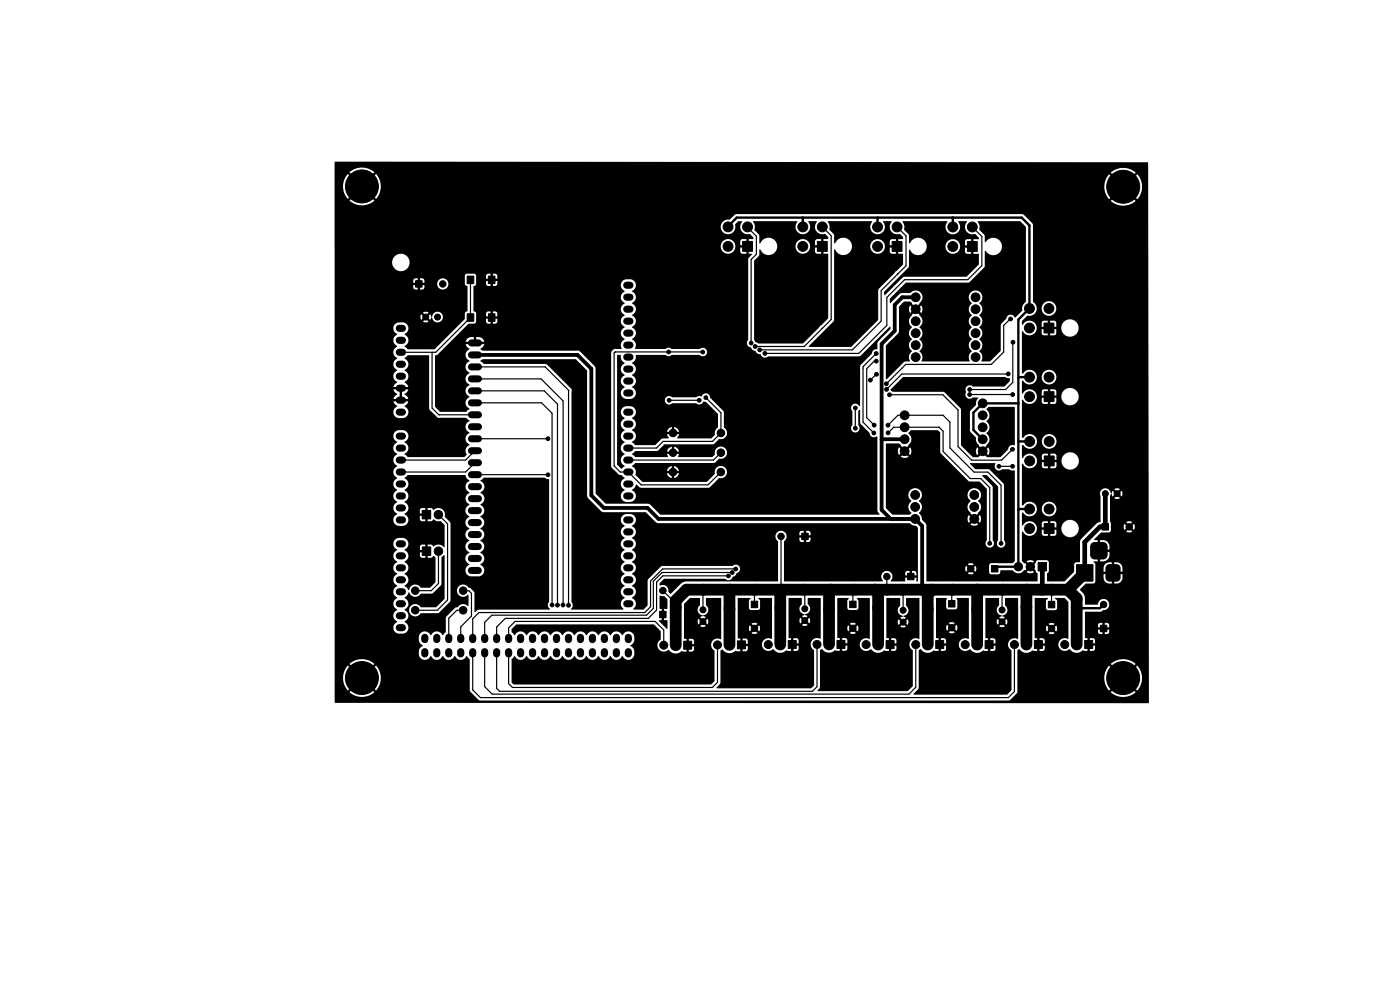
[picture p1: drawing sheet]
<svg xmlns="http://www.w3.org/2000/svg" width="297mm" height="210mm" viewBox="0 0 297 210" stroke-linecap="round" stroke-linejoin="round" font-family="sans-serif">
<g fill="#000" stroke="#000" stroke-width=".21">
<path d="M157.5 51.2h2.1v2.1h-2.1zM173.4 51.2h2.1v2.1h-2.1zM189.3 51.2h2.1v2.1h-2.1zM205.2 51.2h2.1v2.1h-2.1zM88.2 59.5h1.3v1.4h-1.3zM99.1 58.6h1.4v1.6h-1.4zM99.1 66.6h1.4v1.6h-1.4zM103.6 58.6h1.4v1.6h-1.4zM103.6 66.6h1.4v1.6h-1.4zM221.5 68.5h2.1v2.1h-2.1zM221.5 83.1h2.1v2.1h-2.1zM221.5 96.7h2.1v2.1h-2.1z"/>
<path d="M89.6 108.3h1.8v1.8h-1.8zM89.6 116h1.8v1.8h-1.8zM170.1 113.1h1.4v1.4h-1.4zM210.3 120h1.4v1.3h-1.4zM221.5 111.1h2.1v2.1h-2.1zM220.2 119.3h1.8v1.8h-1.8zM228.4 119.8h3.5v3.5h-3.5zM233.8 111.1h1.4v1.3h-1.4zM231.6 115.3l.5-.2h1.9a.88 .88 0 0 1 .9 .9v1.7a.88 .88 0 0 1-.9 .9h-1.8a.87 .87 0 0 1-.8-.9v-1.9zM139.9 129.7h1.4v1.3h-1.4zM145 136h1.7v1.7h-1.7zM156.4 135.9h1.7v1.7h-1.7z"/>
<path d="M159.4 127.5h1.3v1.4h-1.3zM167.2 135.9h1.7v1.7h-1.7zM177.6 135.9h1.7v1.6h-1.7zM180.2 127.5h1.4v1.4h-1.4zM188 135.9h1.7v1.7h-1.7zM192.5 121.6h1.4v1.4h-1.4zM198.5 135.9h1.7v1.7h-1.7zM201.2 127.4h1.4v1.4h-1.4zM209 135.9h1.7v1.7h-1.7zM219.4 135.9h1.7v1.7h-1.7zM222.4 127.6h1.4v1.3h-1.4zM230.1 135.9h1.7v1.7h-1.7z"/>
<path d="M233.4 132.6h1.4v1.4h-1.4zM234.8 120.1l.6-.3h1.6l.5 .3 .1 .4v2l-.3 .6-.4 .2h-1.5l-.6-.3-.2-.5v-2z"/>
<circle cx="76.8" cy="39.5" r="3.5"/>
<circle cx="238.3" cy="39.6" r="3.5"/>
<circle cx="154.4" cy="52.3" r="1.05"/>
<circle cx="154.5" cy="48.1" r="1.05"/>
<circle cx="158.6" cy="48.1" r="1.05"/>
<circle cx="170.3" cy="52.3" r="1.05"/>
<circle cx="170.3" cy="48.1" r="1.05"/>
<circle cx="174.4" cy="48.1" r="1.05"/>
<circle cx="186.2" cy="48.1" r="1.05"/>
<circle cx="186.2" cy="52.3" r="1.05"/>
<circle cx="190.3" cy="48.1" r="1.05"/>
<circle cx="202.1" cy="48.1" r="1.05"/>
<circle cx="202.1" cy="52.3" r="1.05"/>
<circle cx="206.3" cy="48.1" r="1.05"/>
<circle cx="90.3" cy="67.3" r=".63"/>
<circle cx="92.8" cy="67.3" r=".63"/>
<circle cx="93.9" cy="60.2" r=".69"/>
<circle cx="141.8" cy="74.7" r=".4"/>
<circle cx="149.1" cy="74.7" r=".4"/>
<circle cx="159.3" cy="72.8" r=".4"/>
<circle cx="160.2" cy="73.5" r=".4"/>
<circle cx="161.2" cy="74.2" r=".4"/>
<circle cx="162.3" cy="75" r=".4"/>
<circle cx="185.9" cy="76.6" r=".4"/>
<circle cx="185.9" cy="75" r=".4"/>
<circle cx="185.9" cy="79.4" r=".4"/>
<circle cx="194.3" cy="75.8" r=".93"/>
<circle cx="194.3" cy="68.1" r=".93"/>
<circle cx="194.3" cy="63.1" r=".93"/>
<circle cx="194.3" cy="73.2" r=".93"/>
<circle cx="194.3" cy="65.6" r=".93"/>
<circle cx="194.3" cy="70.7" r=".93"/>
<circle cx="207" cy="73.2" r=".93"/>
<circle cx="207" cy="63.1" r=".93"/>
<circle cx="207" cy="75.8" r=".93"/>
<circle cx="207" cy="68.1" r=".93"/>
<circle cx="207" cy="70.7" r=".93"/>
<circle cx="207" cy="65.6" r=".93"/>
<circle cx="213.9" cy="79.3" r=".4"/>
<circle cx="214.4" cy="67.7" r=".4"/>
<circle cx="214.9" cy="72.6" r=".4"/>
<circle cx="218.4" cy="69.6" r="1.05"/>
<circle cx="218.4" cy="65.4" r="1.05"/>
<circle cx="218.4" cy="80" r="1.05"/>
<circle cx="222.5" cy="65.4" r="1.05"/>
<circle cx="222.5" cy="80" r="1.05"/>
<circle cx="116.2" cy="93.1" r=".4"/>
<circle cx="142" cy="84.9" r=".4"/>
<circle cx="142.8" cy="96" r=".8"/>
<circle cx="142.8" cy="91.8" r=".8"/>
<circle cx="143.3" cy="80.7" r=".4"/>
<circle cx="148.3" cy="84.9" r=".4"/>
<circle cx="149.2" cy="81" r=".4"/>
<circle cx="149.7" cy="84.4" r=".4"/>
<circle cx="152.9" cy="96" r=".8"/>
<circle cx="152.9" cy="91.8" r=".8"/>
<circle cx="181.4" cy="86.5" r=".4"/>
<circle cx="181.4" cy="90.8" r=".4"/>
<circle cx="184.6" cy="80.6" r=".4"/>
<circle cx="185.4" cy="91.8" r=".4"/>
<circle cx="185.4" cy="90.2" r=".4"/>
<circle cx="188" cy="81.4" r=".4"/>
<circle cx="188.1" cy="82.6" r=".4"/>
<circle cx="188.4" cy="90.2" r=".4"/>
<circle cx="188.4" cy="91.8" r=".4"/>
<circle cx="188.7" cy="83.7" r=".4"/>
<circle cx="191.9" cy="95.7" r=".93"/>
<circle cx="191.9" cy="88.1" r=".93"/>
<circle cx="191.9" cy="93.2" r=".93"/>
<circle cx="191.9" cy="90.6" r=".93"/>
<circle cx="205.7" cy="83.7" r=".4"/>
<circle cx="205.7" cy="82.6" r=".4"/>
<circle cx="208.5" cy="95.7" r=".93"/>
<circle cx="208.5" cy="93.2" r=".93"/>
<circle cx="208.5" cy="90.6" r=".93"/>
<circle cx="208.5" cy="85.6" r=".93"/>
<circle cx="208.5" cy="88.1" r=".93"/>
<circle cx="211.9" cy="98.9" r=".4"/>
<circle cx="214.8" cy="95.3" r=".4"/>
<circle cx="214.8" cy="98.9" r=".4"/>
<circle cx="214.8" cy="83.7" r=".4"/>
<circle cx="218.4" cy="84.1" r="1.05"/>
<circle cx="218.4" cy="93.6" r="1.05"/>
<circle cx="218.4" cy="97.8" r="1.05"/>
<circle cx="222.6" cy="93.6" r="1.05"/>
<circle cx="93" cy="109.2" r=".9"/>
<circle cx="93" cy="116.9" r=".9"/>
<circle cx="116.2" cy="100.7" r=".4"/>
<circle cx="142.8" cy="100.1" r=".8"/>
<circle cx="152.9" cy="100.1" r=".8"/>
<circle cx="165.7" cy="113.8" r=".69"/>
<circle cx="194.1" cy="105" r=".93"/>
<circle cx="194.1" cy="107.5" r=".93"/>
<circle cx="194.1" cy="110.1" r=".93"/>
<circle cx="206.7" cy="110.1" r=".93"/>
<circle cx="206.7" cy="107.5" r=".93"/>
<circle cx="206.7" cy="105" r=".93"/>
<circle cx="210" cy="115.3" r=".4"/>
<circle cx="212.4" cy="115.3" r=".4"/>
<circle cx="218.4" cy="112.1" r="1.05"/>
<circle cx="218.4" cy="108" r="1.05"/>
<circle cx="222.6" cy="108" r="1.05"/>
<circle cx="234.5" cy="104.7" r=".63"/>
<circle cx="237" cy="104.7" r=".63"/>
<circle cx="239.6" cy="111.8" r=".69"/>
<circle cx="88.1" cy="129.4" r=".8"/>
<circle cx="88.1" cy="125.3" r=".8"/>
<circle cx="98.2" cy="129.4" r=".8"/>
<circle cx="98.2" cy="125.3" r=".8"/>
<circle cx="117.1" cy="128.3" r=".4"/>
<circle cx="118.3" cy="128.4" r=".4"/>
<circle cx="119.4" cy="128.3" r=".4"/>
<circle cx="120.6" cy="128.4" r=".4"/>
<circle cx="140.6" cy="125.3" r=".69"/>
<circle cx="140.8" cy="136.9" r=".85"/>
<circle cx="143.4" cy="136.9" r=".85"/>
<circle cx="149.1" cy="131.9" r=".63"/>
<circle cx="149.1" cy="129.4" r=".63"/>
<circle cx="152.2" cy="136.8" r=".85"/>
<circle cx="154.5" cy="122.2" r=".4"/>
<circle cx="154.7" cy="136.8" r=".85"/>
<circle cx="155.3" cy="121.4" r=".4"/>
<circle cx="156.1" cy="120.7" r=".4"/>
<circle cx="160.1" cy="133.3" r=".69"/>
<circle cx="163" cy="136.7" r=".85"/>
<circle cx="165.5" cy="136.7" r=".85"/>
<circle cx="170.7" cy="131.6" r=".63"/>
<circle cx="170.7" cy="129.1" r=".63"/>
<circle cx="173.3" cy="136.7" r=".85"/>
<circle cx="175.9" cy="136.7" r=".85"/>
<circle cx="180.9" cy="133.3" r=".69"/>
<circle cx="183.7" cy="136.7" r=".85"/>
<circle cx="186.3" cy="136.7" r=".85"/>
<circle cx="188.1" cy="122.3" r=".69"/>
<circle cx="191.6" cy="132" r=".63"/>
<circle cx="191.6" cy="129.5" r=".63"/>
<circle cx="194.3" cy="136.7" r=".85"/>
<circle cx="196.8" cy="136.7" r=".85"/>
<circle cx="201.9" cy="133.2" r=".69"/>
<circle cx="204.8" cy="136.7" r=".85"/>
<circle cx="205.9" cy="120.6" r=".69"/>
<circle cx="207.3" cy="136.7" r=".85"/>
<circle cx="212.6" cy="129.4" r=".63"/>
<circle cx="212.6" cy="131.9" r=".63"/>
<circle cx="215.2" cy="136.7" r=".85"/>
<circle cx="216" cy="120.2" r=".89"/>
<circle cx="217.7" cy="136.7" r=".85"/>
<circle cx="218.6" cy="120.2" r=".89"/>
<circle cx="223.1" cy="133.3" r=".69"/>
<circle cx="225.9" cy="136.7" r=".85"/>
<circle cx="228.4" cy="136.7" r=".85"/>
<circle cx="234.1" cy="128.2" r=".69"/>
<circle cx="76.8" cy="143.8" r="3.5"/>
<circle cx="238.3" cy="143.8" r="3.5"/>
</g>
<g fill="none" stroke="#000" stroke-width="1.5">
<path d="M84.7 69.7h.7M84.7 72.2h.7M84.7 74.7h.7M84.7 77.3h.7M84.7 79.8h.7M100 72.8h1.5M100 75.3h1.5M100 77.8h1.5M133 78.3h.6M133 75.7h.6M133 73.2h.6M133 70.7h.6"/>
<path d="M133 68.1h.6M133 65.6h.6M133 63h.6M133 60.5h.6M84.7 82.4h.7M84.7 84.9h.7M84.7 87.4h.7M84.7 92.5h.7M84.7 95.1h.7M84.7 97.6h.7M100 80.4h1.5M100 82.9h1.5"/>
<path d="M100 85.5h1.5M100 88h1.5M100 90.5h1.5M100 93.1h1.5M100 95.6h1.5M100 98.2h1.5M133 87.4h.6M133 92.5h.6M133 95.1h.6M133 97.6h.6M133 90h.6M133 83.4h.6"/>
<path d="M133 80.8h.6M84.7 100.1h.7M84.7 102.7h.7M84.7 105.2h.7M84.7 107.8h.7M84.7 110.3h.7M84.7 115.4h.7M84.7 117.9h.7M100 108.3h1.5M100 110.9h1.5M100 113.4h1.5M100 115.9h1.5"/>
<path d="M100 118.5h1.5M100 100.7h1.5M100 103.2h1.5M100 105.8h1.5M133 100.1h.6M133 102.7h.6M133 105.2h.6M133 110.3h.6M133 115.4h.6M133 117.9h.6M133 112.8h.6M84.7 120.5h.7"/>
<path d="M84.7 123h.7M84.7 125.5h.7M84.7 128.1h.7M84.7 130.6h.7M84.7 133.2h.7M90.1 135.2v.5M90.1 138.2v.5M92.7 135.2v.5M92.7 138.2v.5M95.2 135.2v.5M95.2 138.2v.5M97.7 135.2v.5"/>
<path d="M97.7 138.2v.5M100 121h1.5M100.3 135.2v.5M100.3 138.2v.5M102.8 135.2v.5M102.8 138.2v.5M105.4 135.2v.5M105.4 138.2v.5M107.9 135.2v.5M107.9 138.2v.5M110.4 135.2v.5M110.4 138.2v.5"/>
<path d="M113 135.2v.5M113 138.2v.5M115.5 135.2v.5M115.5 138.2v.5M118.1 135.2v.5M118.1 138.2v.5M120.6 135.2v.5M120.6 138.2v.5M123.1 135.2v.5M123.1 138.2v.5M125.7 135.2v.5M125.7 138.2v.5"/>
<path d="M128.2 135.2v.5M128.2 138.2v.5M130.8 135.2v.5M130.8 138.2v.5M133 120.5h.6M133 123h.6M133 125.5h.6M133 128.1h.6M133.3 135.2v.5M133.3 138.2v.5"/>
</g>
<g fill="none" stroke="#000" stroke-width=".25">
<path d="M99.8 59.4v8l-7.4 7.3h-7.4M104.3 59.4v8M158.5 48.1l2 2v3.8l-1.2 1.1v17.8M174.4 48.1l1.9 1.9v17.8l-5.7 5.7h-10.4M190.3 48.1l1.9 1.9v6.4l-5.3 5.3v6.4l-6.1 6.1h-19.6M190.4 58.1h.1M206.3 48.2l2 2v6.2l-3 2.9h-13.4l-3.8 3.8v5.9l-5.9 6h-19.9M91.7 74.7v11.9l1.4 1.4h7.7M100.8 77.8h14.9l5 5-.1 45.6M149.1 74.7l-18.6-.1-.2 .3v23.9l1.3 1.3h1.7l2.7 2.7h14.2l2.7-2.7M149.1 74.7h.1M174.4 69.6v.1"/>
<path d="M185.9 76.6h-.4l-1.6 1.6v10.4l1.5 1.6M185.9 75l-2.8 2.8v11.8l2.3 2.2M185.9 79.4l-1.3 1.2M213.9 79.3h-22.6l-3.2 3.3M213.9 79.3h.1M214.4 67.7l-1.5 1.3v5.7l-2.6 2.6h-18.2l-4.1 4.1M214.9 72.6v8.5l-1.6 1.5h-7.6M221.9 79.4h.1M100.8 95.6l-2 2h-13.8M100.8 98.2l-2 1.9h-13.8M100.8 82.9h14.7l2.8 2.8v42.7M100.8 85.5h14.1l2.2 2.2v40.6"/>
<path d="M100.8 80.4h14l4.7 4.7-.1 43.2M100.8 93.1h15.4M116.2 93.1h.1M142.8 96h.1M143.3 80.7h5.6l.3 .3M148.3 84.9h-6.3M149.7 84.4l3.2 3.1v4.3l-1.7 1.8h-10.5l-1.4 1.5h-6M152.9 96l-1.5 1.6h-18.1M181.4 86.5v4.3M188.4 90.2l2.1-2.1h9.6l1.4 1.4v5.5l5.2 5.1h2.9l2.8 2.8v12.4M188.4 91.8l1.2-1.2h9.6l.9 .9v4.3l5.7 5.7h2.3l1.9 1.9v11.9M188.7 83.7h11.3l3.2 3.3v7.7l2.9 2.9h6.4l2.3-2.3"/>
<path d="M205.7 83.7h9.1M208.5 95.7h.1M211.9 98.9h2.9M222.6 92.7h.1M90.5 116.9h.1M93 109.2l2 1.9v16.2l-2.2 2.2h-4.7M93 116.9v6.8M100.8 100.7h15.4M142.8 100.1h.1M165.7 113.8v11.3M216 116.6h.1M93 123.7v.1"/>
<path d="M93 123.8l-1.5 1.5h-3.4M98.2 129.5h-1.3l-1.7 1.7v4.5M98.2 125.3h1.2l.6 .6v4.8l-2.3 2.3v2.7M107.9 135.7v-2.5l1.4-1.4h29.7l1.8 1.8v3.3M140.6 125.3l2.2 2.1h.5M143.3 128.9l.5 .5M149.2 125.1l-.1 4.3M152.2 136.8v8l-1.1 1h-42.4l-.8-.8v-6.8M154.5 122.2h-13.9l-1.3 1.3v5.9l-1.8 1.8h-30.3l-1.8 1.8v2.7M154.9 128.9l-.1 .2M155.3 121.4h.1M155.3 121.4h-14.8l-1.9 1.9v5.8l-1.4 1.4h-32.9l-1.5 1.5v3.7"/>
<path d="M156.1 120.7h.1M156.1 120.7h-15.5l-2.6 2.6v5.4l-1.2 1.2h-35.2l-1.3 1.4v4.4M160.1 125.1v3.1M165.5 128.9h.1M170.6 125.1l.1 .1v3.9M173.3 136.7v9l-1 .9h-66.3l-.6-.6v-7.8M176.1 128.9l-.2 .3M181.1 125.1l-.2 .2v2.9M188.1 122.3l.2 2.8M191.5 125.1l.1 .1v4.3M194.3 136.7v9.1l-1.5 1.4h-88.4l-1.6-1.5v-7.5M197 128.9l-.2 .3"/>
<path d="M202.1 125.1l-.2 .1v2.9M207.5 129l-.2 .2M212.7 125.1l-.1 .1v4.2M215.2 136.7v10l-1.3 1.3h-112l-1.6-1.7v-8.1M217.7 128.8l.2 .2M221.1 125l-.1 .1M223.2 125.1l-.1 .1v3M228.4 129h.1"/>
</g>
<path d="M143.3 127.4v9.5M154.9 125.1l-.1 .1v11.6M165.7 125.1l-.2 .2v11.4M176.2 125.1l-.3 .3v11.3M185.6 125.1l.7 .7v10.9M197.7 125.1l-.9 .9v10.7M207.3 125.1v11.6M217.8 125.1l-.1 11.6M226.6 125.1l1.8 1.8v9.8M226.6 125.1h-81l-2.3 2.3M230.1 121.5l-3.5 3.6" fill="none" stroke="#000" stroke-width="2.5"/>
<path d="M234.5 104.7v7.1h-1.1l-3.3 3.2v6.5M234.5 104.7h.1M221.1 120.2v4.8" fill="none" stroke="#000" stroke-width="1"/>
<path d="M100.8 75.3h21.7l3 2.9v26.9l2.6 2.7h9.3l2.3 2.3h54.4l1.5 1.5v13.5M194.3 63.1h-2.9l-1.6 1.6v5.5l-2.8 2.8v35.2l2 1.9M191.9 93.2h-4.8l-.1 .1M143.3 127.4h.1M195.7 125.1h-.1" fill="none" stroke="#000" stroke-width=".8"/>
<path d="M154.3 48.1l2-1.9h60.4l1.7 1.6v17.6l-2.4 2.4v52.4h-4.5l-.5 .5M170.3 46.2v1.9M186.3 46.2l-.1 1.9M202.1 46.2v2M216 85.6h.1M216 85.6h-7.5l-2 1.9v3.7l2 2M218.4 80h-2.2l-.2 .1M218.4 93.6l-2.4 .1M218.4 108h-2.2l-.2 .2M234.1 128.2l-.8 .8h-4.9" fill="none" stroke="#000" stroke-width=".5"/>
<g fill="#000">
<path d="M71 34.3l172.4 .1 .2 .1 .1 114.7-172.6-.1-.1-5.3h1.8a4 4 0 0 0 1 2.7l1.5-1.5h.2l.1 .3-1.5 1.5 .1 .1a4 4 0 0 0 5.2-.1l-1.5-1.5 .2-.3h.2l1.5 1.5a4 4 0 0 0 0-5.3l-1.5 1.5h-.2l-.2-.4 1.5-1.5-.1-.1a4 4 0 0 0-5.2 .1l1.5 1.5-.1 .4h-.2l-1.5-1.5a4 4 0 0 0-1 2.6h-1.8v-23.3h12.4l.2 .6 .7 .6a1.39 1.39 0 0 0-.9 1.3 1.39 1.39 0 0 0 .9 1.3 1.39 1.39 0 0 0-.9 1.2 1.39 1.39 0 0 0 .9 1.3 1.39 1.39 0 0 0-.9 1.3 1.39 1.39 0 0 0 .9 1.2 1.39 1.39 0 0 0-.9 1.3 1.39 1.39 0 0 0 .9 1.3 1.32 1.32 0 0 0-.9 1.4 1.32 1.32 0 0 0 1.2 1.1h1a1.32 1.32 0 0 0 1-1.2 1.32 1.32 0 0 0-.8-1.3 1.39 1.39 0 0 0 .8-1.3 1.39 1.39 0 0 0-.8-1.3 1.39 1.39 0 0 0 .8-1.2 1.39 1.39 0 0 0-.8-1.3l.1-.1a1.33 1.33 0 0 0 .8-1h.1a1.4 1.4 0 0 0 1.2 .9 1.4 1.4 0 0 0 1.3-.7h2.4l1.9-1.8v-5.9l.6-.4 .1 9.2-1.8 1.8h-3.3a1.32 1.32 0 0 0-2-.3 1.32 1.32 0 0 0 .1 2.1 1.32 1.32 0 0 0 2-.5l3.7-.1 2.6-2.6v-16.4l-1.2-1.4a1.46 1.46 0 0 0-.7-1.7 1.46 1.46 0 0 0-1.8 .3l-.4-.4h-.8v.9h-.4l-.1-.9h-.9l-.2 .4v.7h.9v.4l-.9 .1v.8l.4 .4h.7v-.9l.4-.1 .1 1h.8l.4-.4 .8 .3h.7l.9 .8v4.8a1.65 1.65 0 0 0-2.4-.2l-.4-.4h-.8v.9l-.3 .1-.2-.1v-.9h-.7l-.4 .4v.8h.8l.1 .1-.1 .4h-.8v.7l.2 .4h.9v-.8l.2-.1h.3v.9h.8l.5-.4 .4 .3v5.3l-1.2 1.2h-1.9a1.35 1.35 0 0 0-1.4-.7 1.35 1.35 0 0 0-1.1 1.1h-.2l-.8-.9a1.34 1.34 0 0 0 .8-1.2 1.34 1.34 0 0 0-.8-1.3 1.39 1.39 0 0 0 .8-1.2 1.39 1.39 0 0 0-.8-1.3 1.39 1.39 0 0 0 .8-1.3 1.39 1.39 0 0 0-.8-1.3 1.32 1.32 0 0 0 .8-1.3 1.32 1.32 0 0 0-1.1-1.2h-.9a1.31 1.31 0 0 0-1.2 1.1 1.31 1.31 0 0 0 .9 1.4 1.39 1.39 0 0 0-.9 1.3 1.39 1.39 0 0 0 .9 1.3l-.2 .2a1.3 1.3 0 0 0-.7 1.1h-12.4v-10.2h12.4l.2 .7 .6 .4 1.4 .1a1.32 1.32 0 0 0 1-1.1 1.32 1.32 0 0 0-.8-1.4 1.39 1.39 0 0 0 .8-1.2 1.39 1.39 0 0 0-.8-1.3 1.39 1.39 0 0 0 .8-1.3 1.39 1.39 0 0 0-.8-1.3 1.39 1.39 0 0 0 .8-1.2 1.39 1.39 0 0 0-.8-1.3l.7-.6h12.1l.2 .1a1.31 1.31 0 0 0 .8 1v.1a1.33 1.33 0 0 0-.8 1.3 1.33 1.33 0 0 0 .8 1.2 1.38 1.38 0 0 0-.8 1.3 1.38 1.38 0 0 0 .8 1.2 1.38 1.38 0 0 0-.9 1.3 1.38 1.38 0 0 0 .9 1.3 1.38 1.38 0 0 0-.9 1.2 1.38 1.38 0 0 0 .9 1.3 1.37 1.37 0 0 0-.9 1.3 1.37 1.37 0 0 0 .9 1.3 1.38 1.38 0 0 0-.9 1.2 1.38 1.38 0 0 0 .9 1.3 1.37 1.37 0 0 0-.9 1.3 1.37 1.37 0 0 0 .9 1.2 1.31 1.31 0 0 0-.9 1.4 1.31 1.31 0 0 0 1.2 1.2l1.8-.1a1.31 1.31 0 0 0 1-1.1 1.31 1.31 0 0 0-.8-1.3 1.38 1.38 0 0 0 .8-1.3 1.38 1.38 0 0 0-.8-1.3 1.38 1.38 0 0 0 .8-1.3 1.38 1.38 0 0 0-.8-1.2 1.37 1.37 0 0 0 .8-1.3 1.37 1.37 0 0 0-.8-1.3 1.38 1.38 0 0 0 .8-1.2 1.38 1.38 0 0 0-.8-1.3 1.38 1.38 0 0 0 .8-1.3 1.38 1.38 0 0 0-.8-1.2 1.38 1.38 0 0 0 .9-1.3 1.38 1.38 0 0 0-.9-1.3 1.37 1.37 0 0 0 .9-1.3 1.37 1.37 0 0 0-.9-1.2l.8-.7h12.8l1 .4v26a1.01 1.01 0 0 0 .2 1.5l-15.1 .1-.9 .5-.1-4.1-.7-.9-.4-.1a1.32 1.32 0 0 0-1.8-.6 1.32 1.32 0 0 0-.5 1.8 1.32 1.32 0 0 0 1.9 .4l.1-.1 .2 .1v2.2l-.1 .1a1.5 1.5 0 0 0-2.3 .2l-.5 .2-1.8 1.8-.1 3.2-.7 .7a1.34 1.34 0 0 0-1.3-.8 1.34 1.34 0 0 0-1.2 .9 1.34 1.34 0 0 0-1.4-.8 1.34 1.34 0 0 0-1.2 1.1l.1 .6a1.69 1.69 0 0 0 .8 1.3l-.1 .1a1.27 1.27 0 0 0-.7 1v.8a1.32 1.32 0 0 0 1.1 1.1 1.32 1.32 0 0 0 1.4-.8 1.39 1.39 0 0 0 1.3 .8 1.39 1.39 0 0 0 1.2-.8 1.39 1.39 0 0 0 1.3 .8 1.39 1.39 0 0 0 1.3-.8 1.39 1.39 0 0 0 1.2 .8 1.39 1.39 0 0 0 1.3-.8l.7 .7v6.6l1.8 2 .4 .1h112.1l.4-.2 1.4-1.5v-3.1h18.5a4 4 0 0 0 1 2.7l1.5-1.5h.1l.2 .3-1.5 1.5 .1 .1a4 4 0 0 0 5.2-.1l-1.5-1.5 .2-.3h.2l1.5 1.5a4 4 0 0 0 0-5.3l-1.5 1.5h-.2l-.2-.4 1.5-1.5-.1-.1a4 4 0 0 0-5.2 .1l1.5 1.5-.2 .4h-.1l-1.5-1.5a4 4 0 0 0-1 2.6h-18.5v-5.8l.5-.3a1.93 1.93 0 0 0 2.8 .3l.9 .1v-.8l.2-.1 .3 .1v.8l.9-.1 .2-.4v-.6h-.7l-.1-.2 .1-.3h.7l-.1-1-1-.1v.8h-.3l-.2-.1v-.7l-.5-.1v-2h2.4l.2 .7 .5-.5 .3 .3-.5 .5 .6 .2 .7-.2-.4-.5 .2-.3 .6 .5 .2-.7-.2-.6-.5 .5-.3-.2v-.2l.4-.5-.5-.2-.8 .2 .5 .5-.2 .3-.6-.4-.2 .6h-2.4l.1-6.4h2.7v.1l-.4 .5v1.5l.4 .4h1.6l.3-.2 .1-1.7-.5-.5 .1-.1 1.9-.1 .8 .8v7.9a1.39 1.39 0 0 0-1.8 .5 1.39 1.39 0 0 0 .3 1.8 1.39 1.39 0 0 0 1.8-.1 1.93 1.93 0 0 0 2.9 .3l.9 .1v-.8l.1-.1 .4 .1v.8l.8-.1 .3-.4v-.6h-.7l-.2-.2 .2-.3h.7l-.1-.9-.3-.2h-.7v.8h-.4l-.1-.8-.5-.1v-1.2h2.7l.3 .3 .7 .1v-.7l.3-.1 .2 .2v.6h.5l.3-.3 .1-.6-.8-.1 .1-.4h.7l-.1-.7-.3-.3h-.5v.7l-.2 .1-.3-.1v-.7l-.8 .2-.2 .8h.7l.1 .4-.8 .1v.5h-2.7v-4.3h3.2l.5-.3a1.24 1.24 0 0 0 1.4-1.1 1.24 1.24 0 0 0-1.1-1.4 1.24 1.24 0 0 0-1.3 1.3l-2.7-.1-.1-1.8-1-1.4 1.3-1.2h1.5l.3-.2 .2-.3v-2h3.2l-.1 .5h-1.4v.9a1.25 1.25 0 0 0 1.2 1.1h.6v-.7l.1-.1 .3 .1 .1 .7a1.36 1.36 0 0 0 1.7-1.2v-.8h-1.4l-.1-.1 .1-.4h1.4v-1a1.25 1.25 0 0 0-1.2-1h-.5v.6l-.2 .1h-.3v-.7h-.7a1.25 1.25 0 0 0-1.1 1.2v.8h-1.7v-1.6l-.4-.5 .1-.1h.8v-1.6l.1-.2 .4 .2v1.6h.7a1.37 1.37 0 0 0 1.3-1.3v-.7h-.7l-.1-.2 .1-.3h.7v-.8a1.38 1.38 0 0 0-1.3-1.2h-.7v1.6l-.5 .1v-1.7h-.7v-.2l1.4-1.5h1.8l.3-.3v-.8h2.7l.2 .6 .5-.5 .3 .4-.5 .5 .6 .1 .7-.1-.5-.5 .3-.4 .6 .5a1.18 1.18 0 0 0 0-1.3l-.6 .5-.3-.3 .5-.5-.7-.2-.6 .2 .5 .5-.3 .3-.5-.5-.2 .7h-2.7v-.8l-.2-.4v-5.3l.1-.4 .2-.1 .2 .5 .5-.4h.2l.2 .3-.5 .5 .3 .1 .9-.1-.5-.5 .3-.3 .6 .4a1.13 1.13 0 0 0 0-1.2l-.6 .5-.3-.3 .5-.5-.9-.2-.3 .2 .4 .4v.2l-.3 .2-.5-.5-.3 .6a1.18 1.18 0 0 0-1.5-1.1 1.18 1.18 0 0 0-.7 1.7v5.4l-.8 .3-3.5 3.5-.1 .5v4.2l-1.1 .2-.1 .3-.1 1.6-1.9 2h-3.7l-.1-1.6 .4-.5v-2.1l-.4-.3h-2l-.9 1.1-.3-.3 .4-.5a1.39 1.39 0 0 0-1.5 0l.5 .5-.3 .3-.6-.5-.2 .1-.4-.5v-6.1l.1-.2a1.64 1.64 0 0 0 2.6 .5h1.5l.4 .5h.9v-.8l.4-.1 .1 .1v.8h.9l.4-.4v-.9h-.7l-.1-.2h1.9v.3a1.85 1.85 0 0 0 2.9 1.1 1.85 1.85 0 0 0-.3-3.2 1.85 1.85 0 0 0-2.6 1.8h-1.9l.1-.3h.7v-.9l-.2-.4h-1.1v.8h-.4l-.1-.1v-.7h-.9l-.4 .4v.9h.8l.1 .4-.9 .1v.8h-1.5l.2-.2a1.59 1.59 0 0 0-.6-2.3 1.59 1.59 0 0 0-2.2 .8l-.1-.1v-2.5l.2-.2a1.6 1.6 0 0 0 1.8 .8 1.6 1.6 0 0 0 1.2-1.5h1v.2a1.56 1.56 0 0 0 2.5 1 1.56 1.56 0 0 0-.2-2.6 1.56 1.56 0 0 0-2.3 1.4h-1v-.3a1.6 1.6 0 0 0-1.3-1.3 1.6 1.6 0 0 0-1.7 .8l-.2-.1v-8.6l.1-.1a1.65 1.65 0 0 0 2.6 .5h1.5l.4 .4h.9v-.8h.4l.1 .1v.7h.9l.4-.4v-.9h-.7l-.1-.2h1.9a1.85 1.85 0 0 0 2.7 1.6 1.85 1.85 0 0 0 .1-3.2 1.85 1.85 0 0 0-2.8 1.4v.2h-1.9l.1-.3h.7l-.1-1.1-1.2-.2v.8l-.3 .1-.2-.1v-.8h-.9l-.4 .4v.9h.8v.5h-.8v.9h-1.5a1.58 1.58 0 0 0-.3-2.5 1.58 1.58 0 0 0-2.3 .8l-.1-.1v-2.6l.2-.1a1.6 1.6 0 0 0 1.8 .7 1.6 1.6 0 0 0 1.2-1.5h1v.3a1.56 1.56 0 0 0 2.5 1 1.56 1.56 0 0 0-.2-2.6 1.56 1.56 0 0 0-2.3 1.3h-1v-.2a1.6 1.6 0 0 0-1.3-1.3 1.6 1.6 0 0 0-1.7 .8l-.2-.1 .1-8a1.8 1.8 0 0 0 2.6 .4h1.5l.4 .5h.9v-.8l.4-.1 .1 .2v.7h.9l.4-.4v-.9h-.7l-.1-.2h1.9a1.85 1.85 0 0 0 2.7 1.5 1.85 1.85 0 0 0 .1-3.1 1.85 1.85 0 0 0-2.8 1.3v.3h-1.9l.1-.3h.7l-.1-1.2-1.2-.1v.8h-.4l-.1-.1v-.7h-.9l-.4 .4v.9h.8v.5h-.8v.8h-1.5a1.55 1.55 0 0 0-.2-2.3 1.55 1.55 0 0 0-2.3 .5h-.2v-2.5l.1-.1a1.74 1.74 0 0 0 2.8 .1l.3-.9h1v.2a1.56 1.56 0 0 0 2.5 1.1 1.56 1.56 0 0 0-.2-2.7 1.56 1.56 0 0 0-2.3 1.4h-1l-.1-.2a1.6 1.6 0 0 0-1.3-1.3 1.6 1.6 0 0 0-1.6 .7l-.2-.1v-8.7l.1-.1a1.64 1.64 0 0 0 2.6 .4h1.5l.4 .4h.9v-.8h.3l.2 .1v.7h.9l.4-.4v-.9h-.8l-.1-.2h1.9l.1 .3a1.85 1.85 0 0 0 2.9 1.1 1.85 1.85 0 0 0-.3-3.1 1.85 1.85 0 0 0-2.7 1.7h-1.9l.1-.3h.8v-.9l-.3-.3-1-.1v.8l-.4 .1-.1-.1v-.8h-.9l-.4 .4v.9h.8v.5h-.8v.9h-1.5a1.59 1.59 0 0 0-.3-2.4 1.59 1.59 0 0 0-2.3 .6l-.1-.8 1.2-1.2a1.57 1.57 0 0 0 1.9-1.5h1.1v.3a1.56 1.56 0 0 0 2.4 1 1.56 1.56 0 0 0-.2-2.6 1.56 1.56 0 0 0-2.2 1.3h-1.1l-.1-.7-.7-.7v-16.3l-.1-.4-2-1.9h-60.7l-.5 .2-1 1a1.59 1.59 0 0 0-1.9 1.5 1.59 1.59 0 0 0 1.8 1.6 1.59 1.59 0 0 0 1.3-2.1l.6-.7 .8 .1a1.65 1.65 0 0 0-.1 2 1.65 1.65 0 0 0 1.8 .7l.7 .6v.3l-1 .1v.9l-.4-.1-.1-.8h-.9l-.4 .5v.8h.8l.1 .2-.1 .3h-.8l.2 1.2 1.1 .1 .1-.8h.3l.1 .1v.7h.6l.1 .2-.7 .7-.1 .3v17.1a1 1 0 0 0-.2 1 1 1 0 0 0 .8 .7 1.14 1.14 0 0 0 1 .7v.1a.91 .91 0 0 0 1 .5 1.07 1.07 0 0 0 1.7 .5h19.3l6.6-6.3v.5l-2.6 2.7-.2 1.5a1.32 1.32 0 0 0-1.2 1l-2.4 2.6v8.4l-.2 .2a.94 .94 0 0 0-1.4-.4 .94 .94 0 0 0-.1 1.4v3a.92 .92 0 0 0 .1 1.3 .92 .92 0 0 0 1.3-.1 .92 .92 0 0 0-.1-1.3v-2.9l.3-.3 .1 2.9 1.9 2a1 1 0 0 0 .6 .9 1 1 0 0 0 1.1-.1v15.5l.1 .4 .4 .5-.1 .2h-46.4l-2.1-2.1-.4-.2-9.1-.1-2.1-2.1-.1-26.6-.2-.5-2.7-2.7h6.2l.1 24 1.5 1.7 .7 .2 .6 .7a1.34 1.34 0 0 0-.8 1.2 1.34 1.34 0 0 0 .8 1.2 1.32 1.32 0 0 0-.8 1.4 1.32 1.32 0 0 0 1.1 1.2h1.1a1.32 1.32 0 0 0 1-1.2 1.32 1.32 0 0 0-.8-1.4v-.1a1.34 1.34 0 0 0 .8-1l1.1 .7h14.3l.3-.2 1.9-1.9a1.34 1.34 0 0 0 1.7-1.1 1.34 1.34 0 0 0-1.4-1.5 1.34 1.34 0 0 0-1.2 1.8l-1.7 1.6h-13.6l-1.5-1.4 .1-.9h7.3l.1 .5h-.8l.1 .4 .3 .3 .6 .3v-.8l.4-.1 .1 .9 .6-.3 .4-.7h-.8v-.4l.8-.1v-.2l-.4-.6-.6-.2v.8h-.4l-.1-.8-.6 .2-.4 .8h-6.6l-.2-.5-.6-.5 .7-.7h16.7l1.1-.9a1.33 1.33 0 0 0 1.6-1.2 1.33 1.33 0 0 0-1.5-1.4 1.33 1.33 0 0 0-1.1 1.7l-.5 .6h-7.2l-.1-.2 .2-.5h-.8v-.4l.1-.1h.7v-.2l-.4-.6-.6-.2-.1 .8h-.4v-.8l-.6 .2-.3 .4-.1 .4h.8l.1 .3-.1 .2h-.8l.2 .5-.1 .2h-6.8l-.7-.7 .7-.6h4.6l1.6-1.4h10.3l1.3-1.2a1.34 1.34 0 0 0 1.6-.8 1.34 1.34 0 0 0-.6-1.7l-.1-3.3-2.9-3a.95 .95 0 0 0-.8-.9 .95 .95 0 0 0-1 .7l-.6-.1-.6 .3-5-.1a.92 .92 0 0 0-1.3 .2 .92 .92 0 0 0 .1 1.2 .92 .92 0 0 0 1.3-.1l5 .1a.98 .98 0 0 0 1.6-.4l.5 .1 2.5 2.5v2.9a1.51 1.51 0 0 0-.7 1.6l-.8 .7h-7l-.2-.1 .5-.8h-.9v-.4l.1-.1h.8l-.2-.4-.3-.3-.6-.3v.8l-.4 .1-.1-.9-.6 .3-.3 .5-.1 .2 .9 .1-.1 .4h-.8l.4 .9-1.5 .1-1.4 1.3h-4.2l-.7-.7a1.34 1.34 0 0 0 .8-1.2 1.34 1.34 0 0 0-.8-1.3 1.39 1.39 0 0 0 .8-1.2 1.39 1.39 0 0 0-.8-1.3 1.32 1.32 0 0 0 .8-1.4 1.32 1.32 0 0 0-1.1-1.1h-.9a1.31 1.31 0 0 0-1.2 1.1 1.31 1.31 0 0 0 .8 1.4 1.39 1.39 0 0 0-.8 1.3 1.39 1.39 0 0 0 .8 1.2 1.39 1.39 0 0 0-.8 1.3 1.39 1.39 0 0 0 .8 1.3 1.39 1.39 0 0 0-.8 1.2 1.39 1.39 0 0 0 .8 1.3 1.39 1.39 0 0 0-.8 1.3 1.39 1.39 0 0 0 .8 1.3l-.7 .5-.9-.9v-23.1l.1-.1 .7 .1a1.45 1.45 0 0 0 .8 1.6 1.39 1.39 0 0 0-.8 1.3 1.39 1.39 0 0 0 .8 1.2 1.39 1.39 0 0 0-.8 1.3 1.39 1.39 0 0 0 .8 1.3 1.32 1.32 0 0 0-.8 1.4 1.32 1.32 0 0 0 1.1 1.1h1.1a1.32 1.32 0 0 0 1-1.2 1.32 1.32 0 0 0-.8-1.3 1.39 1.39 0 0 0 .8-1.3 1.39 1.39 0 0 0-.8-1.2 1.39 1.39 0 0 0 .8-1.3 1.39 1.39 0 0 0-.8-1.3v-.1a1.42 1.42 0 0 0 .8-1.6h6.3a.97 .97 0 0 0 1.3 0h5.9a.91 .91 0 0 0 1.3 0 .91 .91 0 0 0 0-1.3 .91 .91 0 0 0-1.3 0h-6a.98 .98 0 0 0-1.3 0h-6.3a1.54 1.54 0 0 0-.7-2.1 1.39 1.39 0 0 0 .8-1.2 1.39 1.39 0 0 0-.8-1.3 1.39 1.39 0 0 0 .8-1.3 1.39 1.39 0 0 0-.8-1.2 1.39 1.39 0 0 0 .8-1.3 1.39 1.39 0 0 0-.8-1.3 1.39 1.39 0 0 0 .8-1.2 1.39 1.39 0 0 0-.8-1.3 1.32 1.32 0 0 0 .8-1.4 1.32 1.32 0 0 0-1.1-1.2h-.9a1.31 1.31 0 0 0-1.2 1.2 1.31 1.31 0 0 0 .8 1.4 1.39 1.39 0 0 0-.8 1.2 1.39 1.39 0 0 0 .8 1.3 1.39 1.39 0 0 0-.8 1.3 1.39 1.39 0 0 0 .8 1.2 1.39 1.39 0 0 0-.8 1.3 1.39 1.39 0 0 0 .8 1.3 1.39 1.39 0 0 0-.8 1.3 1.39 1.39 0 0 0 .8 1.2 1.49 1.49 0 0 0-.6 2.1l-1.6 .1-.5 .4-.2 .4h-6.2l-.4-.4-.5-.1h-20.1l-.5-.4 .6-.5 .2-.5h-1.4l-.1-.4 1.5-.1a1.38 1.38 0 0 0-1.7-1v.7l-.1 .2-.4-.1v-.8h-.5a1.23 1.23 0 0 0-1.2 1l1.6 .1-.1 .4h-1.5l.2 .4 .6 .7a1.33 1.33 0 0 0-.8 1.2 1.33 1.33 0 0 0 .8 1.3 1.38 1.38 0 0 0-.8 1.2 1.38 1.38 0 0 0 .8 1.3 1.37 1.37 0 0 0-.8 1.3 1.37 1.37 0 0 0 .8 1.2 1.38 1.38 0 0 0-.8 1.3 1.38 1.38 0 0 0 .8 1.3 1.38 1.38 0 0 0-.8 1.2 1.38 1.38 0 0 0 .8 1.3l-.7 .7h-5.5l-1.1-1.1v-10.8l.6-.3 6.5-6.5h1.2l.3-.2 .1-.9h2.1l.1 .8 .4 .3h.5v-1.1h.5v1.1l.8-.2 .1-.9h-4.5v-.5h3.1v-1h.5v1h.9v-.6l-.2-.4h-1.9l-.3 .4v.6h-2.1v-.8l-.6-.4v-5.1l.6-.4v-.8h2.1l.1 .8 .3 .3h.6v-1.1h.5v1.1l.7-.1 .2-.4v-.6h-4.5v-.5h3.1v-1h.5v1h.9l-.1-.9-.3-.1h-1.6l-.3 .2-.1 .8h-2.1v-.6l-.2-.4h-1.7l-.3 .1-.2 .3v1.8l.6 .5v5.1l-.6 .6v1.2l-6.4 6.4h-5.7l-.7-.6a1.39 1.39 0 0 0 .8-1.3 1.39 1.39 0 0 0-.8-1.3 1.32 1.32 0 0 0 .8-1.4 1.32 1.32 0 0 0-1.1-1.1h-.9a1.31 1.31 0 0 0-1.1 1.1 1.31 1.31 0 0 0 .8 1.4 1.39 1.39 0 0 0-.9 1.3 1.39 1.39 0 0 0 .9 1.3 1.39 1.39 0 0 0-.9 1.2 1.39 1.39 0 0 0 .9 1.3 1.39 1.39 0 0 0-.9 1.3 1.39 1.39 0 0 0 .9 1.2 1.39 1.39 0 0 0-.9 1.3 1.39 1.39 0 0 0 .9 1.3l-.6 .5-.2 .5h1v.4l-1 .1 .1 .4 .7 .6-.6 .5-.2 .5 1 .1-.1 .4h-.9l.1 .5 .7 .6a1.32 1.32 0 0 0-.9 1.3 1.32 1.32 0 0 0 1.2 1.2h1a1.32 1.32 0 0 0 1-1.2 1.32 1.32 0 0 0-.8-1.3l.6-.5 .2-.6h-1l-.1-.4 1.1-.1-.2-.4-.6-.6 .6-.5 .2-.5-1.1-.1 .1-.4h1l-.2-.4-.6-.7a1.34 1.34 0 0 0 .8-1.2 1.34 1.34 0 0 0-.8-1.3 1.39 1.39 0 0 0 .8-1.2 1.39 1.39 0 0 0-.8-1.3l.7-.6h4.5v11.3l1.6 1.7 .5 .3 5.8-.1 .7 .7a1.38 1.38 0 0 0-.8 1.2 1.38 1.38 0 0 0 .8 1.3 1.38 1.38 0 0 0-.8 1.3 1.38 1.38 0 0 0 .8 1.2 1.51 1.51 0 0 0-.6 2.2l-.5 .5h-12l-.7-.7a1.39 1.39 0 0 0 .8-1.2 1.39 1.39 0 0 0-.8-1.3 1.32 1.32 0 0 0 .8-1.4 1.32 1.32 0 0 0-1.1-1.2l-.9 .1a1.31 1.31 0 0 0-1.1 1.1 1.31 1.31 0 0 0 .8 1.4 1.39 1.39 0 0 0-.9 1.2 1.39 1.39 0 0 0 .9 1.3 1.39 1.39 0 0 0-.9 1.3 1.39 1.39 0 0 0 .9 1.3 1.39 1.39 0 0 0-.9 1.2 1.39 1.39 0 0 0 .9 1.3 1.39 1.39 0 0 0-.9 1.3 1.39 1.39 0 0 0 .9 1.2 1.39 1.39 0 0 0-.9 1.3 1.39 1.39 0 0 0 .9 1.3 1.39 1.39 0 0 0-.9 1.2 1.39 1.39 0 0 0 .9 1.3l-.2 .2a1.29 1.29 0 0 0-.7 1.1h-12.4v-43h18.2l.2 .6 .5-.5 .2 .2v.2l-.4 .4 .5 .2 .7-.2-.4-.5 .2-.3 .6 .5 .2-.6h.2a1.15 1.15 0 0 0 1.6 1 1.15 1.15 0 0 0 .2-1.9 1.15 1.15 0 0 0-1.8 .8h-.2l-.2-.5-.6 .4-.2-.3 .4-.5-.7-.2-.5 .2 .5 .4-.1 .2-.3 .2-.4-.4-.2 .6h-18.2v-6.3h16.7l.2 .4h.7v-.7h.4l.1 .1v.6h.5l.4-.2v-.7h-.7v-.3h3.4l.1 .3a1.19 1.19 0 0 0 1.9 .7 1.19 1.19 0 0 0-.2-2 1.19 1.19 0 0 0-1.8 1h-3.4l.1-.2h.6l-.1-.8-.8-.2v.8h-.4l-.1-.1v-.7h-.5l-.4 .3v.7h.7v.4l-.7 .1v.5h-16.7v-5.3h12.2a1.85 1.85 0 0 0 2.7 1.6 1.85 1.85 0 0 0 .2-3.2 1.85 1.85 0 0 0-2.9 1.4v.2h-12.2v-3.4h81.9a1.56 1.56 0 0 0 2.3 1.4 1.56 1.56 0 0 0 .2-2.7 1.56 1.56 0 0 0-2.5 1v.3h-81.9v-12.7h1.8a4 4 0 0 0 1 2.6l1.5-1.5h.2l.1 .4-1.5 1.4 .1 .1a4 4 0 0 0 5.2-.1l-1.5-1.4 .2-.4h.2l1.5 1.5a3.9 3.9 0 0 0 1-2.6h153.5l.3 1.6 .7 1.1 1.5-1.5 .4 .2-1.6 1.6a4 4 0 0 0 5.3 0l-1.5-1.5 .2-.3h.2l1.5 1.5a4 4 0 0 0 0-5.3l-1.5 1.5h-.2l-.2-.4 1.5-1.5a4 4 0 0 0-5.3 0l1.5 1.5-.1 .4h-.2l-1.5-1.5a4 4 0 0 0-1 2.6h-153.5a4 4 0 0 0-1-2.7l-1.5 1.5h-.2l-.2-.4 1.5-1.4-.1-.1a4 4 0 0 0-5.2 .1l1.5 1.4-.1 .4h-.2l-1.5-1.5a4 4 0 0 0-1 2.7h-1.8zM159.8 46.9l9.4 .1a1.6 1.6 0 0 0 0 2.2 1.6 1.6 0 0 0 2.2 0 1.6 1.6 0 0 0 .1-2.2h1.8a1.65 1.65 0 0 0-.1 2 1.65 1.65 0 0 0 1.9 .6l.6 .6v.4l-1 .1-.1 .9-.4-.1v-.8h-.9l-.3 .3-.1 1h.8l.1 .4-.2 .1h-.7v.9l.4 .4h.9v-.8h.4l.1 .8 1 .1v13.6l-5.4 5.4h-9.4l-.7-.3-.2-.5v-16.7l1-1.1 .1-1.3 .1-.1a1.88 1.88 0 0 0 2.1 1.2 1.88 1.88 0 0 0 1.6-1.8h3.9a1.56 1.56 0 0 0 2.2 1.4 1.56 1.56 0 0 0 .2-2.7 1.56 1.56 0 0 0-2.4 1v.3h-3.9a1.88 1.88 0 0 0-1.6-1.9 1.88 1.88 0 0 0-2.1 1.3l-.1-.1-.1-1.7-1-1.2a1.86 1.86 0 0 0-.3-1.7zM175.7 46.9l9.3 .1a1.6 1.6 0 0 0 0 2.2 1.6 1.6 0 0 0 2.3 0 1.6 1.6 0 0 0 0-2.2h1.9a1.65 1.65 0 0 0-.2 2 1.65 1.65 0 0 0 1.9 .6l.6 .7 .1 .3-.2 .1h-.8l-.1 .9-.4-.1v-.8h-.9l-.4 .3v1h.8v.4l-.1 .1h-.7v.9l.4 .4h.9v-.8h.4l.1 .8 1 .1v2.2l-5.3 5.3v6.5l-5.8 5.7h-8.8l-.1-.2 5.3-5.4 .1-15 .1-.1a1.88 1.88 0 0 0 2.1 1.2 1.88 1.88 0 0 0 1.5-1.8h3.9a1.56 1.56 0 0 0 2.3 1.4 1.56 1.56 0 0 0 .2-2.7 1.56 1.56 0 0 0-2.5 1v.3h-3.9a1.88 1.88 0 0 0-1.5-1.9 1.88 1.88 0 0 0-2.1 1.2l-.1-.1-.1-1.7-1-1.2a1.89 1.89 0 0 0-.3-1.6zM191.5 46.9l9.5 .1a1.6 1.6 0 0 0 0 2.2 1.6 1.6 0 0 0 2.3 0 1.6 1.6 0 0 0 0-2.2h1.8a1.65 1.65 0 0 0-.1 2 1.65 1.65 0 0 0 1.9 .7l.7 .7v.3h-1.1v.8l-.1 .1-.4-.1v-.8l-1.1 .2-.2 1.1 .8 .1 .1 .4h-.9v.9l.4 .4h.9v-.8h.4l.1 .1v.7h1.1l.1 2.2-2.6 2.7h-13.3l-4.2 3.9v-.7l5.2-5.2 .1-3.7a2.3 2.3 0 0 0 2.4 1 1.83 1.83 0 0 0 1.3-1.7h4a1.56 1.56 0 0 0 2.2 1.4 1.56 1.56 0 0 0 .2-2.7 1.56 1.56 0 0 0-2.4 1v.3h-4a1.89 1.89 0 0 0-1.5-1.8 1.89 1.89 0 0 0-2.1 1.1l-.2-.1v-1.7l-1-1.2a1.89 1.89 0 0 0-.3-1.6zM188.8 63.3l3.4-3.3 13.4-.1 3.2-3.2 .1-3.4 .2-.1a1.85 1.85 0 0 0 2.7 .6 1.85 1.85 0 0 0 .2-2.8 1.85 1.85 0 0 0-2.9 .3h-.2l-.1-1.4-1.1-1.3a1.9 1.9 0 0 0-.3-1.6l9-.1 1.2 1.2v15.9l-.1 .2a1.75 1.75 0 0 0-.7 1.7l-1.5 1.5a.95 .95 0 0 0-1-.6 .95 .95 0 0 0-.8 .8l-1.2 1.4v5.4l-2.3 2.3-1.8-.1a1.68 1.68 0 0 0-.5-2.1 1.57 1.57 0 0 0 0-2.6 1.57 1.57 0 0 0 0-2.5 1.57 1.57 0 0 0 0-2.6 1.56 1.56 0 0 0 0-2.5 1.47 1.47 0 0 0 .3-2.2 1.47 1.47 0 0 0-2.2 .1 1.47 1.47 0 0 0 .4 2.2 1.56 1.56 0 0 0 0 2.5 1.56 1.56 0 0 0 0 2.5 1.56 1.56 0 0 0 0 2.6 1.56 1.56 0 0 0 0 2.5l-.1 .1a1.56 1.56 0 0 0-.4 2l-10.2 .1a1.83 1.83 0 0 0-.5-2.2 1.57 1.57 0 0 0 0-2.6 1.57 1.57 0 0 0 0-2.5 1.57 1.57 0 0 0 0-2.6l-.5-.7 .3-.3 .6 .6 .3-.8-.3-.8-.6 .6-.3-.3 .5-.8a1.47 1.47 0 0 0 .3-2.2 1.47 1.47 0 0 0-2.2 .1h-2.1l-2.1 2.1zM101.9 76.5l.5-.3h19.7l2.4 2.4 .1 26.6 .2 .6 2.9 2.8 9.2 .1 2.3 2.1 .5 .2h53.3l.6 .4 .7 .1 .4 .5v11.3h-.3v-.8h-.8l.1-.4h.7l-.1-.7-.3-.3h-.5v.7l-.2 .1-.3-.1v-.7l-.8 .2-.2 .8h.7l.1 .4h-.8v.8h-3a1.23 1.23 0 0 0 0-1.8 1.23 1.23 0 0 0-1.7 0 1.23 1.23 0 0 0 0 1.8h-20.9l-.1-8.5 .3-.3h3l.2 .4 .7 .1v-.7l.4-.1 .1 .1v.7h.6l.3-.3 .1-.7h-.8v-.4l.8-.1-.1-.5-.2-.3-.7-.1v.7l-.4 .1-.1-.8h-.5l-.4 .3v.6l.7 .1v.4h-.7v.5h-3a1.2 1.2 0 0 0-.3-1.7 1.2 1.2 0 0 0-1.7 .4 1.2 1.2 0 0 0 .5 1.7l-.1 8.4-19.6 .1-.8 .3-2.4 2.3a1.05 1.05 0 0 1-.5-1.2l-.1-.2a1.35 1.35 0 0 0-1.6-.4l-.1-.5 1-.9h13a.97 .97 0 0 0 1.6-.5 .96 .96 0 0 0 .8-.7 .92 .92 0 0 0 .6-1.4 .92 .92 0 0 0-1.5-.1h-15.1l-2.9 2.9v5.5l-.9 .8-2.2-.1a1.43 1.43 0 0 0-.2-2.4 1.39 1.39 0 0 0 .8-1.3 1.39 1.39 0 0 0-.8-1.2 1.39 1.39 0 0 0 .8-1.3 1.39 1.39 0 0 0-.8-1.3 1.39 1.39 0 0 0 .8-1.2 1.39 1.39 0 0 0-.8-1.3 1.39 1.39 0 0 0 .8-1.3 1.39 1.39 0 0 0-.8-1.3 1.39 1.39 0 0 0 .8-1.2 1.39 1.39 0 0 0-.8-1.3 1.39 1.39 0 0 0 .8-1.3 1.39 1.39 0 0 0-.8-1.2 1.32 1.32 0 0 0 .8-1.4 1.32 1.32 0 0 0-1.1-1.2h-.9a1.31 1.31 0 0 0-1.2 1.2 1.31 1.31 0 0 0 .8 1.4 1.39 1.39 0 0 0-.8 1.2 1.39 1.39 0 0 0 .8 1.3 1.39 1.39 0 0 0-.8 1.3 1.39 1.39 0 0 0 .8 1.2 1.39 1.39 0 0 0-.8 1.3 1.39 1.39 0 0 0 .8 1.3 1.39 1.39 0 0 0-.8 1.2 1.39 1.39 0 0 0 .8 1.3 1.39 1.39 0 0 0-.8 1.3 1.39 1.39 0 0 0 .8 1.3 1.39 1.39 0 0 0-.8 1.2 1.39 1.39 0 0 0 .8 1.3 1.43 1.43 0 0 0-.2 2.4l-11 .1-.1-.2a.95 .95 0 0 0 0-1.4v-45.1l-5.4-5.4h-13.1zM190.7 65l1.1-1h1.3l.9 1.1-.3 .3-.6-.6a1.42 1.42 0 0 0 0 1.6l.6-.6 .3 .2-.5 .8a1.63 1.63 0 0 0 0 2.6 1.56 1.56 0 0 0 0 2.6 1.56 1.56 0 0 0 0 2.5l-.1 .1a1.56 1.56 0 0 0-.4 2l-1.2 .2-3.7 3.6h-.1l-.1-7 2.8-2.9zM189 82.5l2.6-2.5h21.6l1 .3v.6l-1.1 1.1h-6.7a.96 .96 0 0 0-1.3-.1 .96 .96 0 0 0-.2 1.3 .92 .92 0 0 0 .3 1.2 .92 .92 0 0 0 1.2-.1h1l.1 .2a1.82 1.82 0 0 0-.5 1.4l-1.2 1.4v3.9l.1 .5 1.2 1.2a1.72 1.72 0 0 0 .6 1.6l.5 .8-.3 .2-.6-.6a1.42 1.42 0 0 0 0 1.6l.6-.6 .3 .3-.6 .8h-1.2l-2.5-2.6v-7.6l-3.5-3.6-.4-.1h-10.7a.34 .34 0 0 1-.3-.2 .34 .34 0 0 1 0-.4zM84.8 82.9l.5 .1-.1 1.4-.4-.1zM188 94.1h2.8l.9 1.1-.3 .3-.7-.6-.2 .3v.7l.2 .6 .7-.6 .3 .3-.6 .7a1.42 1.42 0 0 0 1.6 0l-.6-.6 .2-.3h.2l.6 .5a1.42 1.42 0 0 0 0-1.6l-.6 .6-.3-.2 .5-.8a1.63 1.63 0 0 0 0-2.6l.6-.6h5.7l.5 .5v4l.1 .4 5.8 5.8 2.4 .2 1.5 1.5v10.9a.92 .92 0 0 0 0 1.3 .92 .92 0 0 0 1.3 0 .92 .92 0 0 0 0-1.3v-11.3l-.2-.3-2-2 .1-.2h.8l2.4 2.4v11.4a.92 .92 0 0 0 0 1.3 .92 .92 0 0 0 1.3 0 .92 .92 0 0 0 0-1.3l-.1-11.9-3-3.1-3-.1-1.1-1.1 .1-.2 5.3 .1a.96 .96 0 0 0 .1 1.3 .96 .96 0 0 0 1.3-.1h1.5l.4 .3h.8v19.2l-.5 .5h-4.5l-.3 .1-.2 .3v1.5l.2 .3 .3 .1h1.5a.62 .62 0 0 0 .4-.8h2.7a1.47 1.47 0 0 0 2.4-.1l.1 .1 .5-.4h.2l.2 .3-.5 .5a1.38 1.38 0 0 0 1.6 0l-.5-.5 .3-.4 .5 .5 .1 .4 .3 .3-.1 1.6h-23.3l-.2-.1v-2.5h8.2l.2 .6 .5-.5 .3 .2v.2l-.4 .4 .5 .2 .8-.2-.5-.4 .3-.4 .5 .5a1.18 1.18 0 0 0 0-1.3l-.5 .5-.3-.3 .5-.5-.8-.2-.5 .2 .4 .4v.2l-.2 .2-.6-.5-.2 .7h-8.2v-9.3l-.1-.4-.8-.7-.1-.7-.5-.9a1.43 1.43 0 0 0 .6-1.2h9.6l.2 .7 1.1 1.4-.4 .3-.6-.6a1.42 1.42 0 0 0 0 1.6l.6-.6 .2 .1 .2 .2-.6 .7a1.43 1.43 0 0 0 1.6 0l-.6-.7 .2-.2 .2-.1 .6 .6a1.42 1.42 0 0 0 0-1.6l-.7 .6-.2-.3 .5-.7a1.63 1.63 0 0 0 0-2.7 1.47 1.47 0 0 0 .2-2.2 1.47 1.47 0 0 0-2.2 .1 1.47 1.47 0 0 0 .4 2.2l-.5 .6-.2 .6h-9.6l-.2-.6-.5-.6a1.48 1.48 0 0 0 .4-2.2 1.48 1.48 0 0 0-2.3 0 1.48 1.48 0 0 0 .4 2.2 1.56 1.56 0 0 0 0 2.5l-.4 .4h-3.6l-1.5-1.4zM209.7 86.4h5.6v8a1.08 1.08 0 0 0-1.4 1l-1.7 1.6h-2.8l-.7-.8 .3-.3 .6 .6a1.42 1.42 0 0 0 0-1.6l-.6 .6-.3-.2 .6-.8a1.63 1.63 0 0 0 0-2.6 1.57 1.57 0 0 0 0-2.6 1.57 1.57 0 0 0 0-2.5zM139.9 126.4l1 .1 .7 .7v1.9l-.7 .1-.1 .7h-.4v-.7l-.5-.1z"/>
<path d="M140.4 130.8h.4l.1 .7 .7 .1-.1 1.8-1.7-1.7 .1-.2h.5zM108.6 133.4l1-1h29.1l1.5 1.5v1.7a1.41 1.41 0 0 0-.5 2.1 1.41 1.41 0 0 0 2.2 .1 1.92 1.92 0 0 0 2.8 .3l.9 .1v-.7l.2-.1h.3v.8h.9l.2-.4v-.7h-.7l-.1-.1 .1-.4h.7l-.1-.9-1-.2v.8l-.3 .1-.2-.1v-.8l-.5-.1v-7.3l1.3-1.3h2l.1 .2v1.4a1.21 1.21 0 0 0-.5 1.3 1.21 1.21 0 0 0 1.1 .9l-.6 .3 .5 .5-.2 .3-.6-.4a1.13 1.13 0 0 0 0 1.2l.5-.5 .3 .3-.5 .5 .7 .2 .5-.2-.4-.5 .2-.3 .6 .5 .2-.6-.1-.5-.1-.1-.4 .4h-.2l-.2-.3 .4-.5-.5-.3a1.23 1.23 0 0 0 1-.9 1.23 1.23 0 0 0-.4-1.4v-1.4h3.2v8.7a1.47 1.47 0 0 0-2.1 1.4l.1 .5 .6 .6v6.3l-.8 .8h-41.8l-.5-.5v-4.8l.7-.7a1.34 1.34 0 0 0 1.3 .8 1.34 1.34 0 0 0 1.2-.8 1.39 1.39 0 0 0 1.3 .8 1.39 1.39 0 0 0 1.2-.8 1.39 1.39 0 0 0 1.3 .8 1.39 1.39 0 0 0 1.3-.8 1.39 1.39 0 0 0 1.3 .8 1.39 1.39 0 0 0 1.2-.8 1.39 1.39 0 0 0 1.3 .8 1.39 1.39 0 0 0 1.3-.8 1.39 1.39 0 0 0 1.2 .8 1.39 1.39 0 0 0 1.3-.8 1.39 1.39 0 0 0 1.3 .8 1.39 1.39 0 0 0 1.2-.8 1.39 1.39 0 0 0 1.3 .8 1.39 1.39 0 0 0 1.3-.8 1.39 1.39 0 0 0 1.3 .8 1.39 1.39 0 0 0 1.2-.8 1.33 1.33 0 0 0 1.4 .8 1.33 1.33 0 0 0 1.2-1.2l-.1-1-.2-.4-.6-.4 .1-.2a1.29 1.29 0 0 0 .8-1v-.8a1.32 1.32 0 0 0-1.2-1.1 1.32 1.32 0 0 0-1.4 .9 1.4 1.4 0 0 0-1.2-.9 1.4 1.4 0 0 0-1.3 .9 1.4 1.4 0 0 0-1.3-.9 1.4 1.4 0 0 0-1.2 .9 1.4 1.4 0 0 0-1.3-.9 1.4 1.4 0 0 0-1.3 .9 1.4 1.4 0 0 0-1.3-.9 1.4 1.4 0 0 0-1.2 .9 1.4 1.4 0 0 0-1.3-.9 1.4 1.4 0 0 0-1.3 .9 1.4 1.4 0 0 0-1.2-.9 1.4 1.4 0 0 0-1.3 .9 1.4 1.4 0 0 0-1.3-.9 1.4 1.4 0 0 0-1.2 .9 1.4 1.4 0 0 0-1.3-.9 1.4 1.4 0 0 0-1.3 .9 1.4 1.4 0 0 0-1.3-.9 1.4 1.4 0 0 0-1.2 .9l-.7-.7zM156.5 126.9h2.7v.1l-.3 .4v1.6l.1 .3 .3 .1h1.6l.3-.3v-1.6l-.3-.5v-.1h2.9l-.1 8.6a1.39 1.39 0 0 0-1.8 .5 1.39 1.39 0 0 0 .3 1.8 1.39 1.39 0 0 0 1.8-.1 1.93 1.93 0 0 0 2.9 .3l.9 .1v-.8l.2-.1 .3 .1v.8l.9-.1 .2-.4v-.6h-.7l-.1-.2 .1-.3h.7l-.1-1-1-.1v.8h-.3l-.2-.1v-.7l-.5-.1v-8.4h2.7l.1 1.2a1.24 1.24 0 0 0-.5 1.3 1.24 1.24 0 0 0 1.1 1l-.6 .3 .5 .5-.2 .3-.6-.5a1.13 1.13 0 0 0 0 1.2l.5-.4 .3 .3-.5 .5 .7 .2 .5-.2-.4-.5 .2-.3 .6 .4 .2-.4-.1-.6-.1-.2-.4 .5h-.2l-.2-.3 .4-.5-.5-.3a1.24 1.24 0 0 0 1-1 1.24 1.24 0 0 0-.4-1.3v-1.2h2.7v8.6a1.46 1.46 0 0 0-2.1 1.4l.2 .5 .5 .6v7.3l-.7 .7h-19.9l-.1-.2 .8-1v-6.7l.5-.3a1.93 1.93 0 0 0 2.8 .2l.9 .2v-.8l.2-.1h.3v.9l.9-.1 .2-.4v-.6h-.7l-.1-.2 .1-.3 .7-.1-.1-.9-1-.1v.8h-.3l-.2-.1v-.7l-.5-.1v-2.1h2.4l.2 .6 .5-.4 .3 .3-.5 .5 .6 .2 .7-.2-.5-.5 .3-.3 .6 .4a1.18 1.18 0 0 0 0-1.2l-.6 .4-.3-.3 .5-.5-.7-.2-.6 .2 .5 .5-.3 .3-.5-.4-.2 .6h-2.4zM177.6 126.9h2.4l-.2 .5-.1 1.5 .2 .4 .3 .1h1.5l.4-.3v-1.6l-.3-.5v-.1h2.7v8.6a1.46 1.46 0 0 0-2.1 1.5 1.42 1.42 0 0 0 2.4 .7 1.93 1.93 0 0 0 2.9 .3l.9 .1v-.8l.1-.1 .4 .1v.8l.8-.1 .3-.4v-.6h-.8l-.1-.2 .1-.3h.8l-.2-1-.9-.1v.8h-.4l-.1-.1v-.7l-.6-.1 .1-8.4h2.8v1.6a1.21 1.21 0 0 0-.4 1.3 1.21 1.21 0 0 0 1 .9l-.5 .3 .5 .5-.3 .3-.6-.4a1.13 1.13 0 0 0 0 1.2l.6-.5 .3 .3-.5 .5 .7 .2 .5-.2-.5-.5 .3-.3 .6 .5 .1-.4v-.6l-.1-.2-.5 .4h-.2l-.2-.3 .5-.5-.6-.3a1.23 1.23 0 0 0 1.1-.9 1.23 1.23 0 0 0-.5-1.3l.1-1.6h2.8l-.1 8.6a1.46 1.46 0 0 0-2.1 1.5l.2 .4 .5 .6v7.5l-1.1 1.1h-19v-.2l.5-.7v-7.7l.4-.3a1.93 1.93 0 0 0 2.9 .2l.9 .2v-.8l.1-.1h.3l.1 .9 .8-.1 .3-.4v-.7h-.8l-.1-.1 .1-.3h.8l-.2-1-.9-.1-.1 .8h-.3l-.1-.1v-.7l-.6-.1v-2h2.1l.2 .6 .6-.4 .3 .3-.5 .5 .5 .2 .8-.2-.5-.5 .2-.3 .6 .4a1.18 1.18 0 0 0 0-1.3l-.5 .5-.3-.3 .5-.5-.8-.2-.5 .2 .5 .5-.3 .3-.6-.5-.2 .7h-2.1zM198.6 126.9h2.2l-.1 2 .5 .4h1.4l.4-.2 .1-.3-.1-1.9h2.5v8.6a1.45 1.45 0 0 0-1.6 .2 1.45 1.45 0 0 0-.3 1.7 1.43 1.43 0 0 0 2.2 .3 1.92 1.92 0 0 0 2.9 .3l.9 .1v-.7l.1-.2 .4 .1v.8l.8-.1 .3-.4v-.6h-.8l-.1-.1 .1-.4h.8l-.2-1-.9-.1v.8l-.4 .1-.1-.2v-.7l-.6-.1 .1-8.4h2.8l.1 1.5a1.24 1.24 0 0 0-.5 1.3 1.24 1.24 0 0 0 1 .9l-.5 .3 .4 .5-.2 .3-.6-.4a1.13 1.13 0 0 0 0 1.2l.6-.5 .2 .4-.4 .5 .7 .1 .5-.1-.5-.5 .2-.3 .6 .4 .2-.6-.1-.4-.1-.2-.4 .4h-.2l-.2-.3 .5-.5-.6-.3a1.23 1.23 0 0 0 1.1-.9 1.23 1.23 0 0 0-.5-1.3l.1-1.5h2.7v8.6a1.46 1.46 0 0 0-2.1 1.5l.1 .4 .6 .6v8.4l-1 1-19.8-.1v-.2l1.1-1.2v-7.9l.4-.3a1.93 1.93 0 0 0 2.9 .3l.9 .1v-.8l.1-.1 .4 .1v.8l.8-.1 .3-.4v-.6h-.7l-.2-.2 .2-.3h.7l-.1-1-1-.1v.8h-.4l-.1-.1v-.7l-.5-.1v-2.1h2.1l.2 .6 .6-.5 .2 .4-.4 .5 .5 .1 .8-.1-.5-.5 .2-.4 .6 .5 .2-.6-.2-.7-.5 .5-.3-.2v-.2l.5-.4-.6-.2-.7 .2 .4 .5-.2 .3-.6-.5-.2 .7h-2.1z"/>
</g>
</svg>
